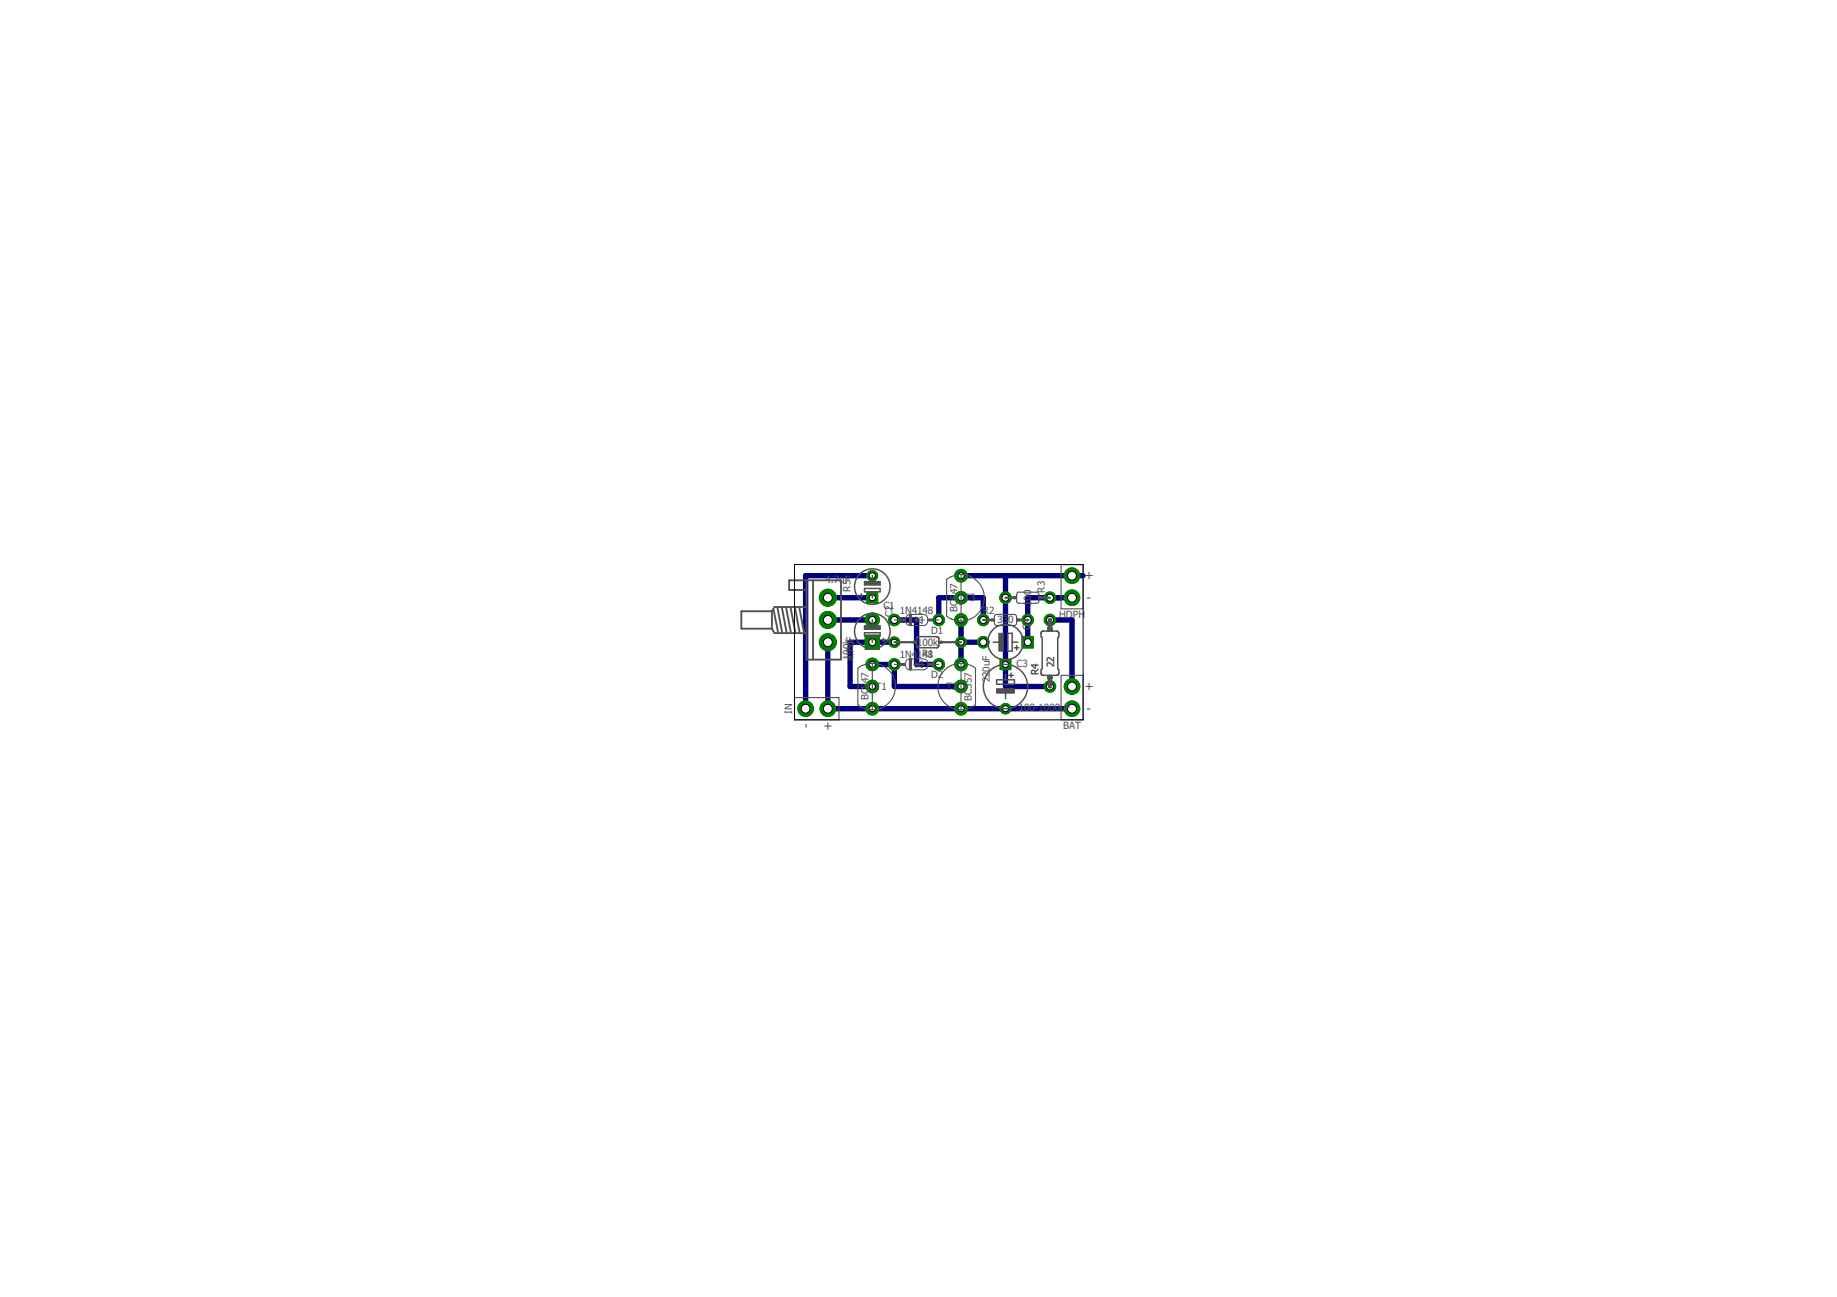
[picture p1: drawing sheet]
<svg xmlns="http://www.w3.org/2000/svg" width="210mm" height="148mm" viewBox="0 0 210 148" stroke-linecap="round" stroke-linejoin="round" font-family="sans-serif">
<defs><g id="words">
<g font-size="1.4" fill="#505050">
<text x="124.2" y="68.8">-</text>
<text x="124.9" y="66.3" transform="rotate(-90 124.9 66.3)">+</text>
<text x="92.6" y="83.1" transform="rotate(-90 92.6 83.1)">-</text>
<text x="94.1" y="83.4">+</text>
<text x="124.2" y="81.5">-</text>
<text x="124.9" y="78.9" transform="rotate(-90 124.9 78.9)">+</text>
</g>
<g font-size="1.1" fill="#505050">
<text x="94.3" y="66.6">4.7uF</text>
<text x="97.2" y="67.6" transform="rotate(-90 97.2 67.6)">R5</text>
<text x="100.9" y="69.6">C1</text>
<text x="102" y="70.4" transform="rotate(-90 102 70.4)">C2</text>
<text x="102.8" y="70.1">1N4148</text>
<text x="109.4" y="69.9" transform="rotate(-90 109.4 69.9)">BC547</text>
<text x="110.2" y="68.7">T3</text>
<text x="112.3" y="70.2">R2</text>
<text x="114" y="71.2">33</text>
<text x="115.2" y="71.2">0</text>
<text x="117.7" y="72" transform="rotate(-90 117.7 72)">C4</text>
<text x="117.8" y="69.2" transform="rotate(-90 117.8 69.2)">1</text>
<text x="117.8" y="68.6" transform="rotate(-90 117.8 68.6)">0</text>
<text x="117.8" y="68" transform="rotate(-90 117.8 68)">0</text>
<text x="119.4" y="67.7" transform="rotate(-90 119.4 67.7)">R3</text>
<text x="121" y="70.6">HDPH</text>
<text x="97.2" y="75.4" transform="rotate(-90 97.2 75.4)">100k</text>
<text x="97.6" y="75.5" transform="rotate(-90 97.6 75.5)">4.7u</text>
<text x="97.6" y="73.3" transform="rotate(-90 97.6 73.3)">F</text>
<text x="102.8" y="75.2">1N4</text>
<text x="104.8" y="73.8">100k</text>
<text x="104.8" y="75.2">1R1</text>
<text x="105.4" y="75.2">48</text>
<text x="106.4" y="72.4">D1</text>
<text x="106.4" y="77.5">D2</text>
<text x="113.1" y="77.9" transform="rotate(-90 113.1 77.9)">220uF</text>
<text x="116.2" y="76.1">C3</text>
<text x="118.7" y="77.2" transform="rotate(-90 118.7 77.2)">R4</text>
<text x="120.4" y="76.2" transform="rotate(-90 120.4 76.2)">22</text>
<text x="90.5" y="81.6" transform="rotate(-90 90.5 81.6)">IN</text>
<text x="99.2" y="80" transform="rotate(-90 99.2 80)">BC547</text>
<text x="100" y="78.8">T1</text>
<text x="108.1" y="78.8">T2</text>
<text x="111" y="80" transform="rotate(-90 111 80)">BC557</text>
<text x="116.4" y="81.3">100-1000uF</text>
<text x="121.5" y="83.3">BAT</text>
</g>
</g></defs>
<g fill="none" stroke="#000080" stroke-width=".61">
<path d="M94.6 68.3h5.1M94.6 70.8h5.1M94.6 73.4v7.6h27.9M99.7 75.9h2.5v2.5h7.6M99.7 65.8h-7.6v15.2M102.2 73.4h-5.1v5h2.6M102.2 70.8h2.5v5.1h2.6M107.3 70.8v-2.5h5.1v2.5M109.8 70.8v5.1M109.8 73.4h2.6M109.8 65.8h14M114.9 65.8v12.6h5.1"/>
<path d="M120 70.8h2.5v7.6M122.5 68.3h-5.1v5.1"/>
</g>
<circle cx="122.5" cy="81" r=".89" fill="#008000" stroke="#008000" stroke-width=".11"/>
<circle cx="122.5" cy="81" r=".51" fill="#fff" stroke="#000" stroke-width=".11"/>
<circle cx="122.5" cy="78.4" r=".89" fill="#008000" stroke="#008000" stroke-width=".11"/>
<circle cx="122.5" cy="78.4" r=".51" fill="#fff" stroke="#000" stroke-width=".11"/>
<circle cx="99.7" cy="65.8" r=".61" fill="#008000" stroke="#008000" stroke-width=".11"/>
<circle cx="99.7" cy="65.8" r=".35" fill="#fff" stroke="#000" stroke-width=".11"/>
<path d="M99.1 67.7h1.2v1.2h-1.2z" fill="#008000" stroke="#008000" stroke-width=".11"/>
<circle cx="99.7" cy="68.3" r=".35" fill="#fff" stroke="#000" stroke-width=".11"/>
<circle cx="99.7" cy="70.8" r=".8" fill="#008000" stroke="#008000" stroke-width=".11"/>
<circle cx="99.7" cy="70.8" r=".4" fill="#fff" stroke="#000" stroke-width=".11"/>
<path d="M98.9 72.6h1.6v1.6h-1.6z" fill="#008000" stroke="#008000" stroke-width=".11"/>
<circle cx="99.7" cy="73.4" r=".4" fill="#fff" stroke="#000" stroke-width=".11"/>
<path d="M114.3 75.3h1.2v1.2h-1.2z" fill="#008000" stroke="#008000" stroke-width=".11"/>
<circle cx="114.9" cy="75.9" r=".35" fill="#fff" stroke="#000" stroke-width=".11"/>
<circle cx="114.9" cy="81" r=".61" fill="#008000" stroke="#008000" stroke-width=".11"/>
<circle cx="114.9" cy="81" r=".35" fill="#fff" stroke="#000" stroke-width=".11"/>
<path d="M116.8 72.7h1.3v1.3h-1.3z" fill="#008000" stroke="#008000" stroke-width=".11"/>
<circle cx="117.4" cy="73.4" r=".4" fill="#fff" stroke="#000" stroke-width=".11"/>
<circle cx="112.4" cy="73.4" r=".66" fill="#008000" stroke="#008000" stroke-width=".11"/>
<circle cx="112.4" cy="73.4" r=".4" fill="#fff" stroke="#000" stroke-width=".11"/>
<circle cx="102.2" cy="70.8" r=".66" fill="#008000" stroke="#008000" stroke-width=".11"/>
<circle cx="102.2" cy="70.8" r=".4" fill="#fff" stroke="#000" stroke-width=".11"/>
<circle cx="107.3" cy="70.8" r=".66" fill="#008000" stroke="#008000" stroke-width=".11"/>
<circle cx="107.3" cy="70.8" r=".4" fill="#fff" stroke="#000" stroke-width=".11"/>
<circle cx="102.2" cy="75.9" r=".66" fill="#008000" stroke="#008000" stroke-width=".11"/>
<circle cx="102.2" cy="75.9" r=".4" fill="#fff" stroke="#000" stroke-width=".11"/>
<circle cx="107.3" cy="75.9" r=".66" fill="#008000" stroke="#008000" stroke-width=".11"/>
<circle cx="107.3" cy="75.9" r=".4" fill="#fff" stroke="#000" stroke-width=".11"/>
<circle cx="122.5" cy="68.3" r=".89" fill="#008000" stroke="#008000" stroke-width=".11"/>
<circle cx="122.5" cy="68.3" r=".51" fill="#fff" stroke="#000" stroke-width=".11"/>
<circle cx="122.5" cy="65.8" r=".89" fill="#008000" stroke="#008000" stroke-width=".11"/>
<circle cx="122.5" cy="65.8" r=".51" fill="#fff" stroke="#000" stroke-width=".11"/>
<circle cx="92.1" cy="81" r=".89" fill="#008000" stroke="#008000" stroke-width=".11"/>
<circle cx="92.1" cy="81" r=".51" fill="#fff" stroke="#000" stroke-width=".11"/>
<circle cx="94.6" cy="81" r=".89" fill="#008000" stroke="#008000" stroke-width=".11"/>
<circle cx="94.6" cy="81" r=".51" fill="#fff" stroke="#000" stroke-width=".11"/>
<circle cx="102.2" cy="73.4" r=".61" fill="#008000" stroke="#008000" stroke-width=".11"/>
<circle cx="102.2" cy="73.4" r=".35" fill="#fff" stroke="#000" stroke-width=".11"/>
<circle cx="109.8" cy="73.4" r=".61" fill="#008000" stroke="#008000" stroke-width=".11"/>
<circle cx="109.8" cy="73.4" r=".35" fill="#fff" stroke="#000" stroke-width=".11"/>
<circle cx="112.4" cy="70.8" r=".66" fill="#008000" stroke="#008000" stroke-width=".11"/>
<circle cx="112.4" cy="70.8" r=".4" fill="#fff" stroke="#000" stroke-width=".11"/>
<circle cx="117.4" cy="70.8" r=".66" fill="#008000" stroke="#008000" stroke-width=".11"/>
<circle cx="117.4" cy="70.8" r=".4" fill="#fff" stroke="#000" stroke-width=".11"/>
<circle cx="120" cy="68.3" r=".66" fill="#008000" stroke="#008000" stroke-width=".11"/>
<circle cx="120" cy="68.3" r=".4" fill="#fff" stroke="#000" stroke-width=".11"/>
<circle cx="114.9" cy="68.3" r=".66" fill="#008000" stroke="#008000" stroke-width=".11"/>
<circle cx="114.9" cy="68.3" r=".4" fill="#fff" stroke="#000" stroke-width=".11"/>
<circle cx="120" cy="78.4" r=".66" fill="#008000" stroke="#008000" stroke-width=".11"/>
<circle cx="120" cy="78.4" r=".4" fill="#fff" stroke="#000" stroke-width=".11"/>
<circle cx="120" cy="70.8" r=".66" fill="#008000" stroke="#008000" stroke-width=".11"/>
<circle cx="120" cy="70.8" r=".4" fill="#fff" stroke="#000" stroke-width=".11"/>
<circle cx="94.6" cy="68.3" r=".97" fill="#008000" stroke="#008000" stroke-width=".11"/>
<circle cx="94.6" cy="68.3" r=".51" fill="#fff" stroke="#000" stroke-width=".11"/>
<circle cx="94.6" cy="70.8" r=".97" fill="#008000" stroke="#008000" stroke-width=".11"/>
<circle cx="94.6" cy="70.8" r=".51" fill="#fff" stroke="#000" stroke-width=".11"/>
<circle cx="94.6" cy="73.4" r=".97" fill="#008000" stroke="#008000" stroke-width=".11"/>
<circle cx="94.6" cy="73.4" r=".51" fill="#fff" stroke="#000" stroke-width=".11"/>
<circle cx="99.7" cy="75.9" r=".72" fill="#008000" stroke="#008000" stroke-width=".11"/>
<circle cx="99.7" cy="75.9" r=".35" fill="#fff" stroke="#000" stroke-width=".11"/>
<circle cx="99.7" cy="81" r=".72" fill="#008000" stroke="#008000" stroke-width=".11"/>
<circle cx="99.7" cy="81" r=".35" fill="#fff" stroke="#000" stroke-width=".11"/>
<circle cx="99.7" cy="78.4" r=".72" fill="#008000" stroke="#008000" stroke-width=".11"/>
<circle cx="99.7" cy="78.4" r=".35" fill="#fff" stroke="#000" stroke-width=".11"/>
<circle cx="109.8" cy="81" r=".72" fill="#008000" stroke="#008000" stroke-width=".11"/>
<circle cx="109.8" cy="81" r=".35" fill="#fff" stroke="#000" stroke-width=".11"/>
<circle cx="109.8" cy="75.9" r=".72" fill="#008000" stroke="#008000" stroke-width=".11"/>
<circle cx="109.8" cy="75.9" r=".35" fill="#fff" stroke="#000" stroke-width=".11"/>
<circle cx="109.8" cy="78.4" r=".72" fill="#008000" stroke="#008000" stroke-width=".11"/>
<circle cx="109.8" cy="78.4" r=".35" fill="#fff" stroke="#000" stroke-width=".11"/>
<circle cx="109.8" cy="65.8" r=".72" fill="#008000" stroke="#008000" stroke-width=".11"/>
<circle cx="109.8" cy="65.8" r=".35" fill="#fff" stroke="#000" stroke-width=".11"/>
<circle cx="109.8" cy="70.8" r=".72" fill="#008000" stroke="#008000" stroke-width=".11"/>
<circle cx="109.8" cy="70.8" r=".35" fill="#fff" stroke="#000" stroke-width=".11"/>
<circle cx="109.8" cy="68.3" r=".72" fill="#008000" stroke="#008000" stroke-width=".11"/>
<circle cx="109.8" cy="68.3" r=".35" fill="#fff" stroke="#000" stroke-width=".11"/>
<circle cx="122.5" cy="81" r=".89" fill="#008000" stroke="#008000" stroke-width=".11"/>
<circle cx="122.5" cy="81" r=".51" fill="#fff" stroke="#000" stroke-width=".11"/>
<circle cx="122.5" cy="78.4" r=".89" fill="#008000" stroke="#008000" stroke-width=".11"/>
<circle cx="122.5" cy="78.4" r=".51" fill="#fff" stroke="#000" stroke-width=".11"/>
<circle cx="99.7" cy="65.8" r=".61" fill="#008000" stroke="#008000" stroke-width=".11"/>
<circle cx="99.7" cy="65.8" r=".35" fill="#fff" stroke="#000" stroke-width=".11"/>
<path d="M99.1 67.7h1.2v1.2h-1.2z" fill="#008000" stroke="#008000" stroke-width=".11"/>
<circle cx="99.7" cy="68.3" r=".35" fill="#fff" stroke="#000" stroke-width=".11"/>
<circle cx="99.7" cy="70.8" r=".8" fill="#008000" stroke="#008000" stroke-width=".11"/>
<circle cx="99.7" cy="70.8" r=".4" fill="#fff" stroke="#000" stroke-width=".11"/>
<path d="M98.9 72.6h1.6v1.6h-1.6z" fill="#008000" stroke="#008000" stroke-width=".11"/>
<circle cx="99.7" cy="73.4" r=".4" fill="#fff" stroke="#000" stroke-width=".11"/>
<path d="M114.3 75.3h1.2v1.2h-1.2z" fill="#008000" stroke="#008000" stroke-width=".11"/>
<circle cx="114.9" cy="75.9" r=".35" fill="#fff" stroke="#000" stroke-width=".11"/>
<circle cx="114.9" cy="81" r=".61" fill="#008000" stroke="#008000" stroke-width=".11"/>
<circle cx="114.9" cy="81" r=".35" fill="#fff" stroke="#000" stroke-width=".11"/>
<path d="M116.8 72.7h1.3v1.3h-1.3z" fill="#008000" stroke="#008000" stroke-width=".11"/>
<circle cx="117.4" cy="73.4" r=".4" fill="#fff" stroke="#000" stroke-width=".11"/>
<circle cx="112.4" cy="73.4" r=".66" fill="#008000" stroke="#008000" stroke-width=".11"/>
<circle cx="112.4" cy="73.4" r=".4" fill="#fff" stroke="#000" stroke-width=".11"/>
<circle cx="102.2" cy="70.8" r=".66" fill="#008000" stroke="#008000" stroke-width=".11"/>
<circle cx="102.2" cy="70.8" r=".4" fill="#fff" stroke="#000" stroke-width=".11"/>
<circle cx="107.3" cy="70.8" r=".66" fill="#008000" stroke="#008000" stroke-width=".11"/>
<circle cx="107.3" cy="70.8" r=".4" fill="#fff" stroke="#000" stroke-width=".11"/>
<circle cx="102.2" cy="75.9" r=".66" fill="#008000" stroke="#008000" stroke-width=".11"/>
<circle cx="102.2" cy="75.9" r=".4" fill="#fff" stroke="#000" stroke-width=".11"/>
<circle cx="107.3" cy="75.9" r=".66" fill="#008000" stroke="#008000" stroke-width=".11"/>
<circle cx="107.3" cy="75.9" r=".4" fill="#fff" stroke="#000" stroke-width=".11"/>
<circle cx="122.5" cy="68.3" r=".89" fill="#008000" stroke="#008000" stroke-width=".11"/>
<circle cx="122.5" cy="68.3" r=".51" fill="#fff" stroke="#000" stroke-width=".11"/>
<circle cx="122.5" cy="65.8" r=".89" fill="#008000" stroke="#008000" stroke-width=".11"/>
<circle cx="122.5" cy="65.8" r=".51" fill="#fff" stroke="#000" stroke-width=".11"/>
<circle cx="92.1" cy="81" r=".89" fill="#008000" stroke="#008000" stroke-width=".11"/>
<circle cx="92.1" cy="81" r=".51" fill="#fff" stroke="#000" stroke-width=".11"/>
<circle cx="94.6" cy="81" r=".89" fill="#008000" stroke="#008000" stroke-width=".11"/>
<circle cx="94.6" cy="81" r=".51" fill="#fff" stroke="#000" stroke-width=".11"/>
<circle cx="102.2" cy="73.4" r=".61" fill="#008000" stroke="#008000" stroke-width=".11"/>
<circle cx="102.2" cy="73.4" r=".35" fill="#fff" stroke="#000" stroke-width=".11"/>
<circle cx="109.8" cy="73.4" r=".61" fill="#008000" stroke="#008000" stroke-width=".11"/>
<circle cx="109.8" cy="73.4" r=".35" fill="#fff" stroke="#000" stroke-width=".11"/>
<circle cx="112.4" cy="70.8" r=".66" fill="#008000" stroke="#008000" stroke-width=".11"/>
<circle cx="112.4" cy="70.8" r=".4" fill="#fff" stroke="#000" stroke-width=".11"/>
<circle cx="117.4" cy="70.8" r=".66" fill="#008000" stroke="#008000" stroke-width=".11"/>
<circle cx="117.4" cy="70.8" r=".4" fill="#fff" stroke="#000" stroke-width=".11"/>
<circle cx="120" cy="68.3" r=".66" fill="#008000" stroke="#008000" stroke-width=".11"/>
<circle cx="120" cy="68.3" r=".4" fill="#fff" stroke="#000" stroke-width=".11"/>
<circle cx="114.9" cy="68.3" r=".66" fill="#008000" stroke="#008000" stroke-width=".11"/>
<circle cx="114.9" cy="68.3" r=".4" fill="#fff" stroke="#000" stroke-width=".11"/>
<circle cx="120" cy="78.4" r=".66" fill="#008000" stroke="#008000" stroke-width=".11"/>
<circle cx="120" cy="78.4" r=".4" fill="#fff" stroke="#000" stroke-width=".11"/>
<circle cx="120" cy="70.8" r=".66" fill="#008000" stroke="#008000" stroke-width=".11"/>
<circle cx="120" cy="70.8" r=".4" fill="#fff" stroke="#000" stroke-width=".11"/>
<circle cx="94.6" cy="68.3" r=".97" fill="#008000" stroke="#008000" stroke-width=".11"/>
<circle cx="94.6" cy="68.3" r=".51" fill="#fff" stroke="#000" stroke-width=".11"/>
<circle cx="94.6" cy="70.8" r=".97" fill="#008000" stroke="#008000" stroke-width=".11"/>
<circle cx="94.6" cy="70.8" r=".51" fill="#fff" stroke="#000" stroke-width=".11"/>
<circle cx="94.6" cy="73.4" r=".97" fill="#008000" stroke="#008000" stroke-width=".11"/>
<circle cx="94.6" cy="73.4" r=".51" fill="#fff" stroke="#000" stroke-width=".11"/>
<circle cx="99.7" cy="75.9" r=".72" fill="#008000" stroke="#008000" stroke-width=".11"/>
<circle cx="99.7" cy="75.9" r=".35" fill="#fff" stroke="#000" stroke-width=".11"/>
<circle cx="99.7" cy="81" r=".72" fill="#008000" stroke="#008000" stroke-width=".11"/>
<circle cx="99.7" cy="81" r=".35" fill="#fff" stroke="#000" stroke-width=".11"/>
<circle cx="99.7" cy="78.4" r=".72" fill="#008000" stroke="#008000" stroke-width=".11"/>
<circle cx="99.7" cy="78.4" r=".35" fill="#fff" stroke="#000" stroke-width=".11"/>
<circle cx="109.8" cy="81" r=".72" fill="#008000" stroke="#008000" stroke-width=".11"/>
<circle cx="109.8" cy="81" r=".35" fill="#fff" stroke="#000" stroke-width=".11"/>
<circle cx="109.8" cy="75.9" r=".72" fill="#008000" stroke="#008000" stroke-width=".11"/>
<circle cx="109.8" cy="75.9" r=".35" fill="#fff" stroke="#000" stroke-width=".11"/>
<circle cx="109.8" cy="78.4" r=".72" fill="#008000" stroke="#008000" stroke-width=".11"/>
<circle cx="109.8" cy="78.4" r=".35" fill="#fff" stroke="#000" stroke-width=".11"/>
<circle cx="109.8" cy="65.8" r=".72" fill="#008000" stroke="#008000" stroke-width=".11"/>
<circle cx="109.8" cy="65.8" r=".35" fill="#fff" stroke="#000" stroke-width=".11"/>
<circle cx="109.8" cy="70.8" r=".72" fill="#008000" stroke="#008000" stroke-width=".11"/>
<circle cx="109.8" cy="70.8" r=".35" fill="#fff" stroke="#000" stroke-width=".11"/>
<circle cx="109.8" cy="68.3" r=".72" fill="#008000" stroke="#008000" stroke-width=".11"/>
<circle cx="109.8" cy="68.3" r=".35" fill="#fff" stroke="#000" stroke-width=".11"/>
<g fill="none" stroke="#505050" stroke-width=".13">
<path d="M90.8 79.7h5.1v2.5h-5.1zM99.7 75.8a2.66 2.66 0 0 1 2.6 2.6 2.66 2.66 0 0 1-2.6 2.7M99.7 75.8a2.49 2.49 0 0 0-1.7 .5v4.2l.6 .4M99.7 75.8v5.3M102.2 70.8h.6M102.2 75.9h.6M106.6 70.8h.7M106.6 75.9h.7M108.7 70.7l1.1 .3M109.8 75.8a2.66 2.66 0 0 0-2.6 2.6 2.66 2.66 0 0 0 2.6 2.7M109.8 75.8l.8 .1 .4 .1M109.8 65.6a2.66 2.66 0 0 1 2.7 2.7 2.66 2.66 0 0 1-2.7 2.7"/>
<path d="M109.8 65.6a2.59 2.59 0 0 0-1.6 .6v4.2l.5 .3M109.8 65.6v5.4M109.8 75.8v5.3M110.9 76l.6 .3v4.2a2.62 2.62 0 0 1-1.7 .6M113.7 70.3l.2-.1h2.1l.2 .2-.1 .9-.2 .2-2.1-.1-.2-.2zM116.2 67.7l.2-.1 2.1 .1 .2 .2v.9l-.3 .1h-2.1l-.1-.2zM121.2 64.5h2.6v5.1h-2.6zM121.2 77.2h2.6v5h-2.6zM98.5 80.8l1.2 .3"/>
</g>
<g fill="none" stroke="#505050" stroke-width=".17">
<path d="M98.2 68h.4M98.4 67.8v.4M98.8 67.2h1.8v.4h-1.8zM98.8 66.4h1.8v.4h-1.8zM98.8 71.5h1.8v.4h-1.8zM98.8 72.3h1.8v.4h-1.8zM99.7 65.8v.6M99.7 67.6v.7M99.7 70.8v.7M99.7 72.7v.7M100.8 73.1h.3M100.9 72.9v.4"/>
<path d="M104.8 72.8l.2-.1h2.1l.2 .3v.8l-.3 .2h-2.1l-.2-.3v-.7zM113.5 73.4h.8M113.9 77.7h2v.5h-2zM114.9 77v.7M114.9 79.1v.7M115.1 72.3h.6v2.1h-.6zM115.3 77.2h.5M115.5 76.9v.5M115.7 73.4h.6M115.9 74h.5M116.2 73.7v.6M119 72.2l1.7-.1 .2 .1 .1 .1v.4l-.1 .2v3.5l.1 .1v.5l-.3 .2-1.7-.1a.65 .65 0 0 1 .1-.7v-3.5a.65 .65 0 0 1-.1-.7z"/>
<circle cx="99.7" cy="67" r="2.03"/>
<circle cx="99.7" cy="72.1" r="2.03"/>
<circle cx="114.9" cy="78.4" r="2.53"/>
<circle cx="114.9" cy="73.4" r="2.02"/>
</g>
<g fill="#505050" stroke="#505050" stroke-width=".11">
<path d="M98.9 66.5h1.6v.3h-1.6z"/>
<path d="M98.9 71.6h1.6v.2h-1.6z"/>
<path d="M113.9 78.7h2v.5h-2z"/>
<path d="M114.1 72.3h.5v2.1h-.5z"/>
<path d="M103.9 70.2h.3v1.3h-.3z"/>
<path d="M102.9 70.7h.5v.2h-.5z"/>
<path d="M106.1 70.7h.5v.2h-.5z"/>
<path d="M103.9 75.3h.3v1.2h-.3z"/>
<path d="M102.9 75.8h.5v.2h-.5z"/>
<path d="M106.1 75.8h.5v.2h-.5z"/>
<path d="M107.3 73.2h.4v.3h-.4z"/>
<path d="M104.4 73.2h.3v.3h-.3z"/>
<path d="M116.2 70.7h.3v.3h-.3z"/>
<path d="M113.2 70.7h.4v.3h-.4z"/>
<path d="M115.8 68.2h.4v.2h-.4z"/>
<path d="M118.7 68.2h.4v.2h-.4z"/>
<path d="M119.7 71.7h.5v.4h-.5z"/>
<path d="M119.7 77.2h.5v.3h-.5z"/>
</g>
<path d="M103.6 70.4l.4-.2h1.5a.65 .65 0 0 1 .5 .6 .65 .65 0 0 1-.5 .7h-1.5a.67 .67 0 0 1-.4-1.1zM103.6 75.5l.4-.2h1.5a.65 .65 0 0 1 .5 .5 .65 .65 0 0 1-.2 .6l-.3 .1h-1.5a.66 .66 0 0 1-.4-1zM104.4 70.8h1.2M104.4 75.9h1.2M104.7 70.8l.7-.4v.8zM104.7 75.9l.7-.4v.8zM104.7 70.4v.8M104.7 75.5v.8" fill="none" stroke="#505050" stroke-width=".11"/>
<g fill="none" stroke="#505050" stroke-width=".21">
<path d="M88.2 69.8h-3.5v2h3.5M88.2 71.8l.3 .5h3.6M88.2 69.8v2M88.4 69.7l.5 2.5M88.8 69.4l.6 2.8M89.3 69.4l.6 2.8M89.8 69.4l.6 2.8M90.3 69.4l.6 2.8M90.8 69.4l.6 2.8M91.3 69.4l.6 2.8M92.1 69.3h-3.6l-.3 .5M92.2 66.3v9.1h3.9v-9.1h-5.9v1.1h1.9"/>
<path d="M92.9 66.3v9.1"/>
</g>
<path d="M102.2 73.4h2.2M107.7 73.4h2.1M112.4 70.8h.8M114.9 68.3h.9M116.5 70.8h.9M119.1 68.3h.9" fill="none" stroke="#505050" stroke-width=".25"/>
<path d="M120 70.8v.9M120 77.5v.9" fill="none" stroke="#505050" stroke-width=".51"/>
<path d="M90.8 64.5h33v17.7h-33z" fill="none" stroke="#000" stroke-width=".11"/>
<use href="#words"/>
</svg>
